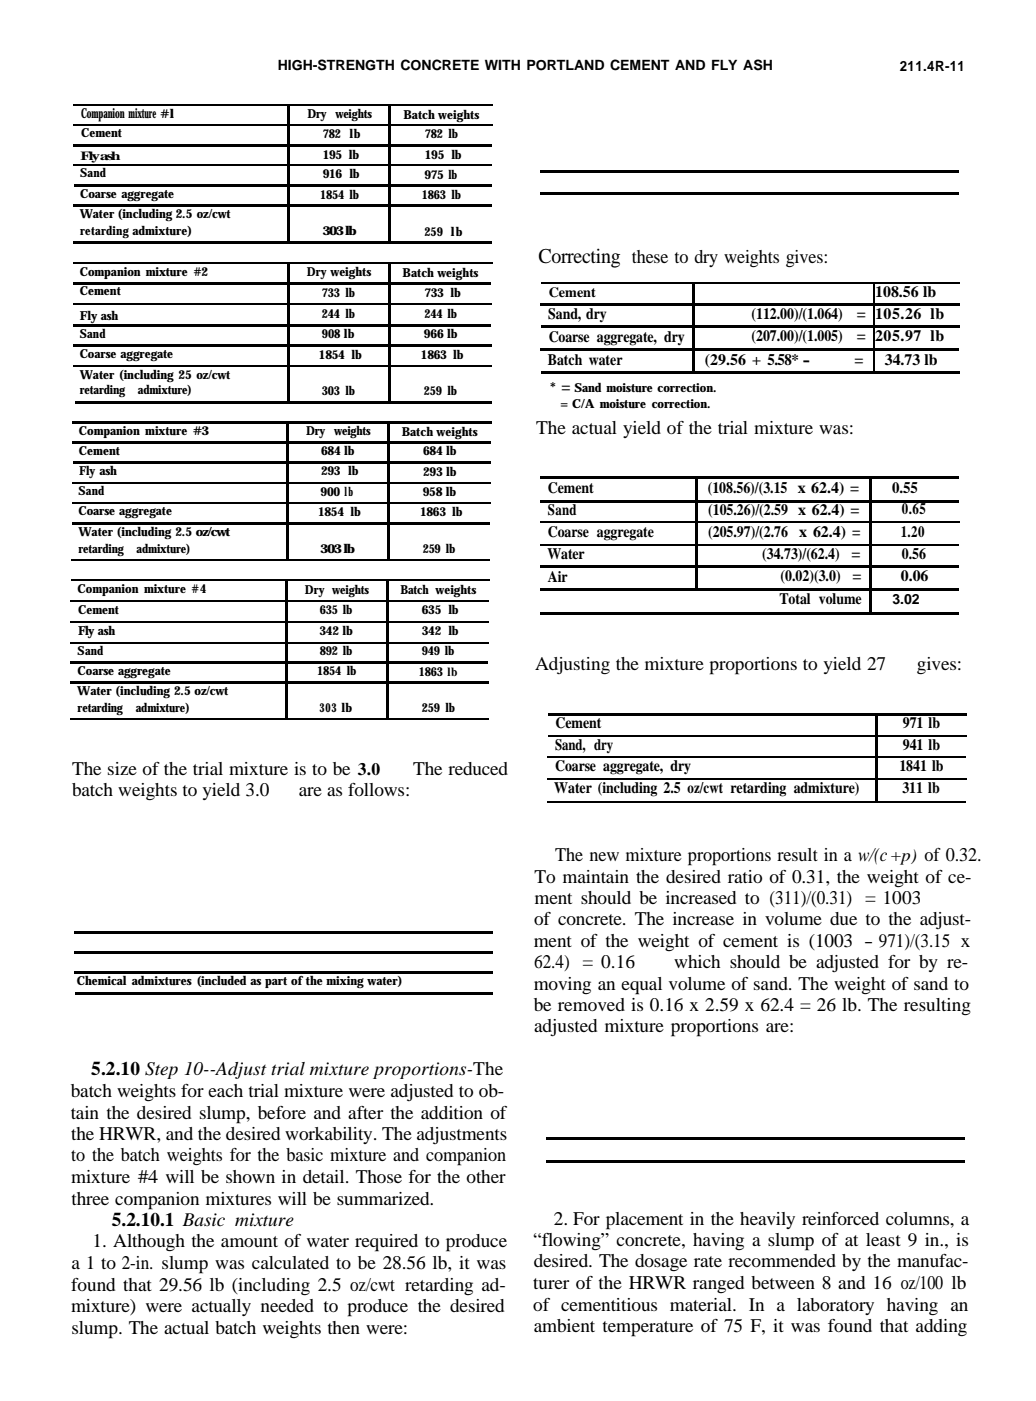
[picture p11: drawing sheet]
<svg xmlns="http://www.w3.org/2000/svg" width="205mm" height="277mm" viewBox="0 0 205 277" stroke-linecap="round" stroke-linejoin="round" font-family="sans-serif">
<defs><g id="words">
<text font-size="4.1" x="106.3" y="52">Correcting these to dry weights gives:</text>
<g font-size="3.8">
<text x="105.9" y="85.7">The actual yield of the trial mixture was:</text>
<text x="105.7" y="132.2">Adjusting the mixture proportions to yield 27</text>
<text x="181.1" y="132.2">gives:</text>
<text x="14.2" y="153">The size of the trial mixture is to be 3.0</text>
<text x="81.6" y="153">The reduced</text>
<text x="14.2" y="157.1">batch weights to yield 3.0</text>
<text x="59" y="157.1">are as follows:</text>
<text x="109.6" y="170.1">The new mixture proportions result in a w/(c +p) of 0.32.</text>
<text x="105.6" y="174.3">To maintain the desired ratio of 0.31, the weight of ce-</text>
<text x="105.6" y="178.4">ment should be increased to (311)/(0.31) = 1003</text>
<text x="105.5" y="182.6">of concrete. The increase in volume due to the adjust-</text>
<text x="105.4" y="186.9">ment of the weight of cement is (1003 - 971)/(3.15 x</text>
<text x="105.5" y="191.1">62.4) = 0.16</text>
<text x="133.2" y="191.1">which should be adjusted for by re-</text>
<text x="105.4" y="195.4">moving an equal volume of sand. The weight of sand to</text>
<text x="105.4" y="199.5">be removed is 0.16 x 2.59 x 62.4 = 26 lb. The resulting</text>
<text x="105.5" y="203.7">adjusted mixture proportions are:</text>
<text x="18" y="212.2">5.2.10 Step 10--Adjust trial mixture proportions-The</text>
<text x="14" y="216.5">batch weights for each trial mixture were adjusted to ob-</text>
<text x="14" y="220.9">tain the desired slump, before and after the addition of</text>
<text x="14.1" y="225.1">the HRWR, and the desired workability. The adjustments</text>
<text x="14.1" y="229.2">to the batch weights for the basic mixture and companion</text>
<text x="14.1" y="233.6">mixture #4 will be shown in detail. Those for the other</text>
<text x="14.1" y="237.8">three companion mixtures will be summarized.</text>
<text x="22.1" y="242.1">5.2.10.1 Basic mixture</text>
<text x="109.4" y="241.8">2. For placement in the heavily reinforced columns, a</text>
<text x="14.1" y="250.6">a 1 to 2-in. slump was calculated to be 28.56 lb, it was</text>
<text x="18.3" y="246.3">1. Although the amount of water required to produce</text>
<text x="105.3" y="246">“flowing” concrete, having a slump of at least 9 in., is</text>
<text x="105.4" y="250.2">desired. The dosage rate recommended by the manufac-</text>
<text x="14.1" y="254.8">found that 29.56 lb (including 2.5 oz/cwt retarding ad-</text>
<text x="105.3" y="254.4">turer of the HRWR ranged between 8 and 16 oz/100 lb</text>
<text x="14.1" y="259.1">mixture) were actually needed to produce the desired</text>
<text x="14.1" y="263.3">slump. The actual batch weights then were:</text>
<text x="105.3" y="258.7">of cementitious material. In a laboratory having an</text>
<text x="105.4" y="262.9">ambient temperature of 75 F, it was found that adding</text>
</g>
<g font-size="3.1">
<text x="172.8" y="58.6">108.56 lb</text>
<text x="108.3" y="63">Sand, dry</text>
<text x="148.4" y="63">(112.00)/(1.064)</text>
<text x="169.2" y="63">= 105.26 lb</text>
<text x="108.4" y="67.5">Coarse aggregate, dry</text>
<text x="148.4" y="67.4">(207.00)/(1.005)</text>
<text x="169.2" y="67.4">= 205.97 lb</text>
<text x="108.2" y="72">Batch water</text>
<text x="139.2" y="72">(29.56 + 5.58* -</text>
<text x="168.7" y="72">=</text>
<text x="174.7" y="72">34.73 lb</text>
<text x="108.2" y="97.4">Cement</text>
<text x="108.2" y="101.7">Sand</text>
<text x="139.8" y="97.3">(108.56)/(3.15 x 62.4) =</text>
<text x="139.9" y="101.7">(105.26)/(2.59 x 62.4) =</text>
<text x="176.2" y="97.3">0.55</text>
<text x="178.1" y="101.5">0.65</text>
<text x="108.2" y="106.1">Coarse aggregate</text>
<text x="139.9" y="106.1">(205.97)/(2.76</text>
<text x="157.8" y="106.1">x 62.4) =</text>
<text x="177.9" y="106">1.20</text>
<text x="108.1" y="110.4">Water</text>
<text x="150.5" y="110.4">(34.73)/(62.4)</text>
<text x="168.1" y="110.4">=</text>
<text x="178.1" y="110.3">0.56</text>
<text x="108.2" y="114.9">Air</text>
<text x="153.9" y="119.3">Total volume</text>
<text x="154.2" y="114.7">(0.02)(3.0)</text>
<text x="168.4" y="114.7">=</text>
<text x="177.9" y="114.7">0.06</text>
<text x="109.7" y="143.7">Cement</text>
<text x="178.3" y="143.7">971 lb</text>
<text x="109.6" y="148">Sand, dry</text>
<text x="178.3" y="148">941 lb</text>
<text x="109.6" y="152.3">Coarse aggregate, dry</text>
<text x="177.6" y="152.3">1841 lb</text>
<text x="109.5" y="156.6">Water (including 2.5 oz/cwt retarding admixture)</text>
<text x="178.2" y="156.6">311 lb</text>
</g>
<g font-size="2.8">
<text x="54.9" y="13.8">HIGH-STRENGTH CONCRETE WITH PORTLAND CEMENT AND FLY ASH</text>
<text x="177.7" y="14.1">211.4R-11</text>
<text x="108.4" y="58.6">Cement</text>
<text x="108.6" y="77.4">* =</text>
<text x="176.3" y="119.3">3.02</text>
</g>
<text font-size="2.7" x="16" y="23.3">Companion mixture #l</text>
<g font-size="2.5">
<text x="60.7" y="23.3">Dry weights</text>
<text x="79.7" y="23.4">Batch weights</text>
<text x="16" y="27">Cement</text>
<text x="63.8" y="27.3">782 lb</text>
<text x="83.9" y="27.3">782 lb</text>
<text x="15.8" y="35">Sand</text>
<text x="15.9" y="31.6">Fly ash</text>
<text x="63.8" y="31.4">195 lb</text>
<text x="63.8" y="35.2">916 lb</text>
<text x="83.8" y="35.4">975 lb</text>
<text x="83.9" y="31.4">195 lb</text>
<text x="15.8" y="39">Coarse aggregate</text>
<text x="63.2" y="39.3">1854 lb</text>
<text x="83.3" y="39.3">1863 lb</text>
<text x="15.7" y="43.1">Water (including 2.5 oz/cwt</text>
<text x="15.8" y="46.4">retarding admixture)</text>
<text x="63.7" y="46.5">303 lb</text>
<text x="83.8" y="46.5">259 lb</text>
<text x="15.7" y="54.5">Companion mixture #2</text>
<text x="15.7" y="58.3">Cement</text>
<text x="60.6" y="54.5">Dry weights</text>
<text x="63.6" y="58.6">733 lb</text>
<text x="79.5" y="54.7">Batch weights</text>
<text x="83.8" y="58.6">733 lb</text>
<text x="15.7" y="63.2">Fly ash</text>
<text x="63.6" y="62.7">244 lb</text>
<text x="83.8" y="62.8">244 lb</text>
<text x="15.7" y="66.7">Sand</text>
<text x="15.7" y="70.8">Coarse aggregate</text>
<text x="63" y="70.8">1854 lb</text>
<text x="63.6" y="66.8">908 lb</text>
<text x="83.1" y="70.9">1863 lb</text>
<text x="83.7" y="66.8">966 lb</text>
<text x="15.7" y="74.7">Water (including 25 oz/cwt</text>
<text x="15.7" y="77.9">retarding</text>
<text x="27.2" y="77.9">admixture)</text>
<text x="63.6" y="77.9">303 lb</text>
<text x="83.7" y="77.9">259 lb</text>
<text x="113.5" y="77.4">Sand moisture correction.</text>
<text x="110.7" y="80.5">= C/A moisture correction.</text>
<text x="15.6" y="85.8">Companion mixture #3</text>
<text x="15.6" y="89.8">Cement</text>
<text x="60.5" y="85.9">Dry weights</text>
<text x="63.4" y="89.9">684 lb</text>
<text x="79.3" y="86">Batch weights</text>
<text x="83.6" y="89.9">684 lb</text>
<text x="15.7" y="93.8">Fly ash</text>
<text x="63.4" y="93.9">293 lb</text>
<text x="83.6" y="94">293 lb</text>
<text x="15.5" y="97.7">Sand</text>
<text x="15.5" y="101.7">Coarse aggregate</text>
<text x="62.8" y="101.8">1854 lb</text>
<text x="63.3" y="97.8">900 lb</text>
<text x="83" y="101.9">1863 lb</text>
<text x="83.5" y="97.8">958 lb</text>
<text x="15.5" y="105.8">Water (including 2.5 oz/cwt</text>
<text x="15.5" y="109.1">retarding</text>
<text x="27" y="109.1">admixture)</text>
<text x="63.2" y="109.1">303 lb</text>
<text x="83.5" y="109.1">259 lb</text>
<text x="15.3" y="117.2">Companion mixture #4</text>
<text x="60.2" y="117.2">Dry weights</text>
<text x="79.1" y="117.2">Batch weights</text>
<text x="15.4" y="121.1">Cement</text>
<text x="15.4" y="125.3">Fly ash</text>
<text x="63.1" y="125.4">342 lb</text>
<text x="63.2" y="121.2">635 lb</text>
<text x="83.3" y="121.3">635 lb</text>
<text x="83.3" y="125.4">342 lb</text>
<text x="15.3" y="129.3">Sand</text>
<text x="63.2" y="129.3">892 lb</text>
<text x="83.3" y="129.3">949 lb</text>
<text x="15.2" y="137.3">Water (including 2.5 oz/cwt</text>
<text x="15.3" y="133.3">Coarse aggregate</text>
<text x="62.7" y="133.3">1854 lb</text>
<text x="82.7" y="133.4">1863 lb</text>
<text x="15.3" y="140.5">retarding</text>
<text x="26.8" y="140.5">admixture)</text>
<text x="63.1" y="140.5">303 lb</text>
<text x="83.3" y="140.5">259 lb</text>
<text x="15.2" y="194.5">Chemical admixtures (included as part of the mixing water)</text>
</g>
</g></defs>
<g fill="none" stroke="#000" stroke-width=".42">
<path d="M14.5 28.7h82.7M14.6 36.6h82.6M57 20.7v27.3M77 20.9v27.2M106.7 33.8h82.7M106.7 38.2h82.6M14.5 40.7h82.6M14.5 47.9h82.6M14.5 56h82.5M56.9 52v27.4M76.9 52v27.6M137 56v17.5"/>
<path d="M14.4 68.3h82.7M14.5 64.2h82.5M14.8 79.4h82.2M106.7 69h82.7M106.8 60.1h82.8M106.8 64.5h82.7M106.8 73.6h82.7M14.2 87.3h82.7M14.3 83.3h82.8M14.4 91.4h82.5M56.7 83.4v27.2M76.8 83.5v27"/>
<path d="M106.7 94.2h82.7M106.7 99h82.6M137.6 94.4v21.9M172 94.4v26.7M14.2 103.3h82.6M56.5 114.6v27.4M76.5 114.7v27.3M106.7 116.3h82.7M14 130.7h82.4M14 134.8h82.6M106.7 121.1h82.6M108.2 141h82.7"/>
<path d="M173.1 141.1v17.4M14.6 188h82.7M14.6 184h82.8M14.7 192h82.7M14.7 196.1h82.6M107.9 224.7h82.8M107.9 229.3h82.7"/>
</g>
<g fill="none" stroke="#000" stroke-width=".34">
<path d="M14.5 32.7h82.7M14.6 20.6h82.8M14.6 24.7h82.8M14.5 52h82.8M106.8 55.9h82.7M172.6 56.1v17.5M14.4 72.3h82.7M14.5 60.1h82.6M14.1 99.2h82.8M14.2 95.3h82.7M14 110.6h82.7M14 118.7h82.6"/>
<path d="M14.1 114.5h82.7M106.7 103.1h82.8M106.7 107.5h82.7M13.9 122.8h82.7M14 126.9h82.6M14 142h82.6M108 153.8h82.8M108.1 149.5h82.7M108.1 158.3h82.7M108.2 145.3h82.6"/>
</g>
<path d="M106.8 111.6h82.6v.6h-82.6z" fill="#000"/>
<use href="#words"/>
</svg>
